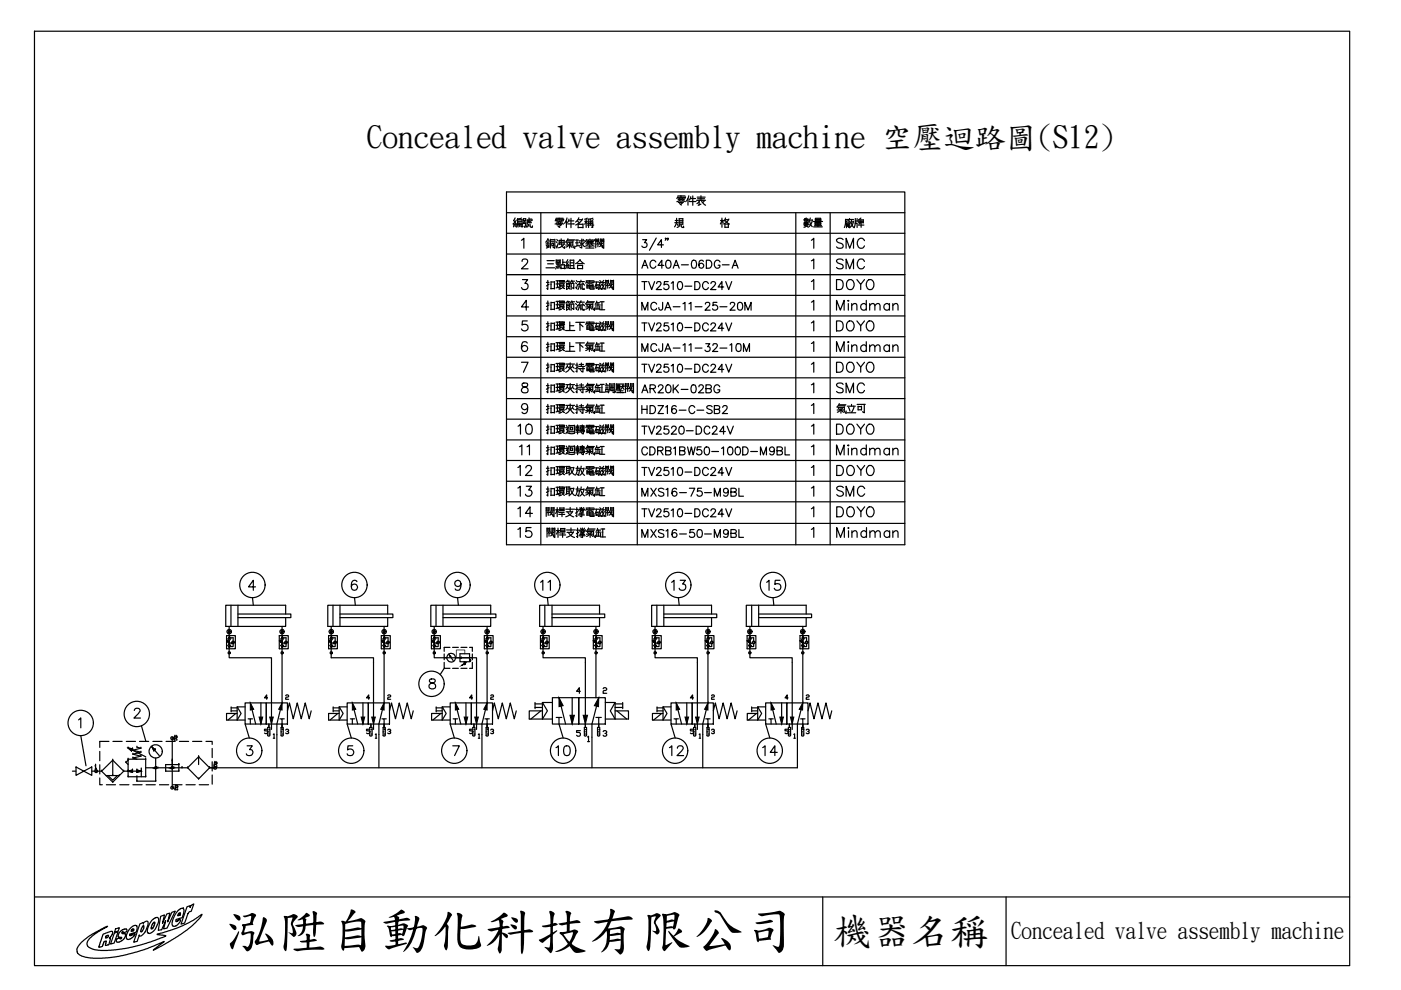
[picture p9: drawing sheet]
<svg xmlns="http://www.w3.org/2000/svg" width="297mm" height="210mm" viewBox="0 0 297 210" stroke-linecap="round" stroke-linejoin="round" font-family="sans-serif">
<defs><g id="words">
<text font-size="19.4" x="95.2" y="51.2">編號</text>
<text font-size="11.9" x="166.9" y="52.2">數量</text>
<text font-size="11.5" x="173.2" y="51.9">廠牌</text>
<g font-size="11">
<text x="47.7" y="200.7">泓陞自動</text>
<text x="91.6" y="200.7">化科技有限公司</text>
</g>
<text font-size="9.7" x="139.3" y="50.1">規 格</text>
<g font-size="8.2">
<text x="176.6" y="200">機器</text>
<text x="193.1" y="200">名稱</text>
</g>
<g font-size="6.6">
<text x="77.8" y="31.2">Concealed valve assembly machine 空壓迴路 (S12)</text>
<text x="213.3" y="31.2">圖</text>
</g>
<g font-size="5.3">
<text x="176.4" y="54">SMC</text>
<text x="176.4" y="58.2">SMC</text>
<text x="176.4" y="62.8">DOYO</text>
<text x="176.4" y="67">Mindman</text>
<text x="176.4" y="71.3">DOYO</text>
<text x="176.4" y="75.8">Mindman</text>
<text x="176.4" y="80.1">DOYO</text>
<text x="176.4" y="84.7">SMC</text>
<text x="109" y="93.1">10</text>
<text x="176.4" y="93.1">DOYO</text>
<text x="109" y="102">12</text>
<text x="113.6" y="97.7" transform="rotate(-90 113.6 97.7)">11</text>
<text x="176.4" y="102">DOYO</text>
<text x="176.4" y="97.7">Mindman</text>
<text x="109" y="106.5">13</text>
<text x="176.4" y="106.5">SMC</text>
<text x="109" y="110.8">14</text>
<text x="176.4" y="110.8">DOYO</text>
<text x="117.8" y="126.3" transform="rotate(-90 117.8 126.3)">11</text>
<text x="141.5" y="126.3">13</text>
<text x="161.6" y="126.3">15</text>
<text x="117.1" y="161.6">10</text>
<text x="141.1" y="161.6">12</text>
<text x="160.9" y="161.6">14</text>
</g>
<g font-size="4.9">
<text x="135.1" y="58.2">AC40A-06DG-A</text>
<text x="135.1" y="62.8">TV2510-DC24V</text>
<text x="135.1" y="67">MCJA-11-25-20M</text>
<text x="135.1" y="75.8">MCJA-11-32-10M</text>
<text x="135.1" y="80.1">TV2510-DC24V</text>
<text x="135.1" y="88.9">HDZ16-C-SB2</text>
<text x="135.1" y="84.7">AR20K-02BG</text>
<text x="135.1" y="97.7">CDRB1BW50-100D-M9BL</text>
<text x="135.1" y="102">TV2510-DC24V</text>
<text x="135.1" y="106.5">MXS16-75-M9BL</text>
<text x="135.1" y="110.8">TV2510-DC24V</text>
<text x="109" y="115">15</text>
<text x="176.4" y="115">Mindman</text>
<text x="214.4" y="198.9">Concealed valve assembly machine</text>
</g>
<g font-size="4.4">
<text x="135.1" y="71.3">TV2510-DC24V</text>
<text x="135.1" y="93.1">TV2520-DC24V</text>
<text x="135.1" y="115">MXS16-50-M9BL</text>
</g>
<g font-size="3.5">
<text x="55" y="156.6">5</text>
<text x="59.6" y="156.6">3</text>
<text x="76.9" y="156.6">5</text>
<text x="81.1" y="156.6">3</text>
<text x="103" y="156.6">3</text>
<text x="145.3" y="156.6">5</text>
<text x="149.9" y="156.6">3</text>
<text x="165.5" y="156.6">5</text>
<text x="170" y="156.6">3</text>
</g>
</g></defs>
<path d="M7.3 6.6h278.9v198.1h-278.9z" fill="none" stroke="#000" stroke-width=".25"/>
<g fill="none" stroke="#000" stroke-width=".25">
<path d="M45 162.8h124.1M7.3 190.2h278.9M17.3 199.8l2.2-1.7 3.3-1.7-2.5 1.5-1.4 1.2-.5 .9 .1 .5 .3 .3 1.4 .6 2.6 .1 3-.3 2.3-.4 3.8-1.1 3.2-1.2 .1-.1-.2-.1-1.7-.2 3.3-1 2-.8 2.4-1.2 1.8-1.2-.7 1.1-2.5 2.2-3.5 2.3-3.6 2 2.3-1.9-4.2 1.8-4.7 1.2-3 .5h-3.7l-1.8-.4-1-.7-.1-.9zM21.8 198.1l1.5-.6a.38 .38 0 0 1 .5 .1 .38 .38 0 0 1-.1 .6l-.5 .7a.41 .41 0 0 1 .1 .7l-.1 .3a.69 .69 0 0 1-.9 .6l.2-1-.5 .2-.3 .9-.4 .2a.19 .19 0 0 1-.3 .1 .19 .19 0 0 1 0-.3zM22.5 198.5v-.1a.26 .26 0 0 1 .3-.2 .26 .26 0 0 1 .2 .3 .26 .26 0 0 1-.2 .3h-.1a.21 .21 0 0 1-.3 .1 .21 .21 0 0 1 .1-.4zM23.4 199h.1M24.2 197.8l.8-.3-.8 2.5-.8 .2zM24.5 196.9l.8-.2-.2 .7-.8 .3zM25.5 197.5l1-.6a.36 .36 0 0 1 .4 .4 .36 .36 0 0 1-.4 .4l-.5-.1a.24 .24 0 0 0-.1 .4 .24 .24 0 0 0 .4 0h.1a.5 .5 0 0 1 0 .8l-.6 .7-.7 .3-.3-.1-.2-.2 .1-.3 .7-.3a.21 .21 0 0 0 .2 .2 .21 .21 0 0 0 .2-.2v-.2h-.4a.41 .41 0 0 1-.4-.3 .41 .41 0 0 1 .2-.4zM25.9 197.7h.1M27.5 198.3h.1M27.8 196.6l.6-.4h.4a.71 .71 0 0 1 .2 1v.1a1.21 1.21 0 0 1-1.1 .6l-.1 .1a.23 .23 0 0 0-.2 .1 .23 .23 0 0 0 .1 .3l.6-.4a.21 .21 0 0 1 .4 .1 .17 .17 0 0 1-.2 .2l-.9 .8-.5 .1-.3-.2v-.7l.2-.5z"/>
<path d="M28 197.1a.22 .22 0 0 1 .3-.1 .22 .22 0 0 1 .1 .2 .22 .22 0 0 1-.2 .2 .2 .2 0 0 1-.4 0 .2 .2 0 0 1 .2-.3zM28.2 197.3h.1M29.7 195.9l.7-.3v.2l.1-.2a.55 .55 0 0 1 .9-.1v.6a3.2 3.2 0 0 1-1.6 2.4l-.3-.1v-.2l-.4 1.4-.8 .2zM30.2 196.4h.1a.19 .19 0 0 1 .2 0 .19 .19 0 0 1 0 .3l-.2 .5a.27 .27 0 0 1-.2 .3 .27 .27 0 0 1-.3 0zM30.4 196.3h.1M32.3 195l.7-.4a.52 .52 0 0 1 .6 .1 .52 .52 0 0 1 0 .7l-.8 1.7-.8 .7-.4 .1-.4-.3 .1-.8zM32.5 195.7a.2 .2 0 0 1 .3-.1 .2 .2 0 0 1 0 .3l-.4 .9a.2 .2 0 0 1-.2 .2 .2 .2 0 0 1-.2-.2 .2 .2 0 0 1 .1-.2zM34.1 194.3l.8-.3-.5 1.8 1-2 .6-.2-.5 1.9 .9-2.1 .8-.2-1.8 3.6-.7 .1 .4-1.7-.8 1.9-.7 .1zM37.7 193.1l.8-.5a.65 .65 0 0 1 .4 1l-.1 .6a1.1 1.1 0 0 1-1.1 .7l-.3 .1a.25 .25 0 0 0 0 .4 .25 .25 0 0 0 .3-.2h.1a.23 .23 0 0 1 .3-.2 .23 .23 0 0 1 .1 .3l-.6 .8-.6 .3a.7 .7 0 0 1-.4-1.1l.6-1.4zM38 193.6a.22 .22 0 0 1 .3 .1 .22 .22 0 0 1-.2 .3l-.1 .1a.2 .2 0 0 1-.3 0 .2 .2 0 0 1 .1-.3zM38.1 194h.1M38.8 192.6h.1"/>
<path d="M39.7 192.2l.7-.2-.1 .4 .2-.4 .6-.3-.7 1.6a.84 .84 0 0 0-.7 .8l-.6 1.6-.7 .2zM174.4 190.2v14.5M213.3 190.2v14.5"/>
</g>
<!-- layer: 1 -->
<g fill="none" stroke="#000" stroke-width=".25">
<path d="M48 134.8h1.9v2.8h-1.9zM48 135.9l.5 .3-.5-.3 .6 .2-.1 .1zM48.2 135.4a.97 .97 0 0 1 0 1.5M48.5 135.2l.1 .1zM48.5 136.2l-.5-.3 .5 .4 .1-.2-.6-.2 1.1 .6M48.6 137.1h.1M48.6 132.8v6.7h9v14M48.6 135.2h.8v.7M48.6 135.2h.1M48.7 137.1h.1M48.7 135.2h.1M49 135.4a.98 .98 0 0 0-.1 1.5"/>
<path d="M49 128.3v4.5M49.1 136.2l.3 .3 .4-.3M49.4 136.5v.6h-.8M50.4 130.2h11.3v.8h-11.3M50.4 128.3v4.5M59.2 134.8h1.9v2.8h-1.9zM59.3 135.9l.4 .3-.4-.3 .5 .2-.1 .1zM59.5 135.4a.97 .97 0 0 1 0 1.5M59.7 137.1l.2-.1-.1 .2zM59.8 135.2v.1zM59.8 136.2l-.5-.3 .4 .4 .1-.2-.5-.2 1.1 .6M59.8 137.1h.1"/>
<path d="M59.8 135.2h.8v.7M59.8 132.8v5.6M59.8 138.7v10.3l-1.1 4.5M59.8 135.2h.1M59.9 137.1h.1M59.9 135.2h.1M60.2 135.4a.98 .98 0 0 0-.1 1.5M60.3 136.2l.3 .3 .4-.3M60.6 130.2v-1.9h-12.7v4.5h12.7v-1.8M60.6 136.5v.6h-.8M69.7 134.8h1.8v2.8h-1.8zM69.7 135.9l.4 .3-.4-.3 .5 .2-.1 .1z"/>
<path d="M69.9 135.4a.97 .97 0 0 1 0 1.5M70.2 135.2l.1 .1zM70.2 136.2l-.5-.3 .4 .4 .2-.2-.6-.2 1.1 .6M70.3 137.1h.1M70.2 132.8v6.7h9v14M70.2 135.2h.9v.7M70.3 135.2h.1M70.6 135.4a.98 .98 0 0 0 0 1.5M70.6 128.3v4.5M70.7 136.2l.4 .3 .3-.3M71.1 136.5v.6h-.9M72.1 130.2h11.2v.8h-11.2"/>
<path d="M72.1 128.3v4.5M80.8 134.8h1.9v2.8h-1.9zM80.9 135.9l.4 .3-.4-.3 .5 .2-.1 .1zM81.1 135.4a.97 .97 0 0 1 0 1.5M81.4 135.2l.1 .1zM81.4 136.2l-.5-.3 .5 .4 .1-.2-.6-.2 1.1 .6M81.5 137.1h.1M81.4 135.2h.9v.7M81.4 132.8v5.6M81.4 138.7v10.3l-1.1 4.5M81.5 135.2h.1M81.6 137.1h.1"/>
<path d="M81.6 135.2h.1M81.8 135.4a.98 .98 0 0 0 0 1.5M81.9 136.2l.4 .3 .3-.3M82.2 130.2v-1.9h-12.7v4.5h12.7v-1.8M82.3 136.5v.6h-.9M91.5 134.8h1.9v2.8h-1.9zM91.5 135.9l.4 .3-.4-.3 .5 .2-.1 .1zM91.7 135.4a.97 .97 0 0 1 0 1.5M92.1 137.1h.1M92 137l.1 .1zM92 135.2l.1 .1zM92 136.2l-.5-.3 .5 .4 .1-.2-.6-.2 1.1 .6"/>
<path d="M92.1 132.8v6.7h8.9v15.2M92.1 135.2h.8v.7M92.1 135.2h.1M92.2 137.1h.1M92.2 135.2h.1M92.4 135.4a.98 .98 0 0 0 0 1.5M92.4 128.3v4.5M92.5 136.2l.4 .3 .3-.3M92.9 136.5v.6h-.8M93.9 130.2h11.2v.8h-11.2M93.9 128.3v4.5M94.2 138.7v1.2"/>
<path d="M94.2 139.5h.5M95.2 138.8l.9 1.3M95.4 137.3h-1.2v.8M96 137.3h1.2M96.6 139.5h3.5M97.5 138.6h2.1v1.7h-2.1zM97.7 137.3h1.3M97.8 139.3l-.3 .2 .3 .1M99.6 137.3h.5v.8M99.6 139.8l.3 .3-.3 .2zM100.1 138.7v1.2M102.7 134.8h1.8v2.8h-1.8z"/>
<path d="M102.7 135.9l.5 .3-.5-.3 .5 .2v.1zM102.9 135.4a.97 .97 0 0 1 0 1.5M103.3 137.1h.1M103.2 135.2l.1 .1zM103.2 136.2l-.5-.3 .5 .4 .1-.2-.6-.2 1.1 .6M103.3 135.2h.8v.7M103.3 132.8v5.6M103.3 138.7v10.3l-1.1 4.5M103.3 135.2h.1M103.4 137.1h.1M103.4 135.2h.1M103.6 135.4a1.02 1.02 0 0 0 0 1.5"/>
<path d="M103.7 136.2l.4 .3 .4-.3M104 130.2v-1.9h-12.7v4.5h12.7v-1.8M104.1 136.5v.6h-.8M114.6 134.8h1.8v2.8h-1.8zM114.6 135.9l.4 .3-.4-.3 .5 .2-.1 .1zM114.8 135.4a.97 .97 0 0 1 0 1.5M115.1 135.2h.1zM115.1 136.2l-.5-.3 .4 .4 .2-.2-.6-.2 1.1 .6M115.2 137.1h.1M115.1 132.8v6.7h9v14.7M115.1 135.2h.9v.7M115.2 135.2h.1"/>
<path d="M115.3 137.1h.1M115.3 135.2h.1M115.5 135.4a1.06 1.06 0 0 0 0 1.5M115.5 128.3v4.5M115.6 136.2l.4 .3 .3-.3M116 136.5v.6h-.9M117 130.2h11.2v.8h-11.2M117 128.3v4.5M125.8 134.8h1.9v2.8h-1.9zM125.8 135.9l.4 .3-.4-.3 .6 .2-.1 .1zM126 135.4a.97 .97 0 0 1 0 1.5M126.3 135.2l.1 .1z"/>
<path d="M126.3 136.2l-.5-.3 .5 .4 .1-.2-.6-.2 1.1 .6M126.4 137.1h.1M126.4 132.8v5.6M126.4 138.7v9.2M126.4 135.2h.8v.7M126.4 135.2h.1M126.5 137.1h.1M126.5 135.2h.1M126.7 135.4a.98 .98 0 0 0 0 1.5M126.8 136.2l.4 .3 .3-.3M127.1 130.2v-1.9h-12.7v4.5h12.7v-1.8M127.2 136.5v.6h-.8"/>
<path d="M138.3 134.8h1.9v2.8h-1.9zM138.3 135.9l.5 .3-.5-.3 .5 .2v.1zM138.5 135.4a.97 .97 0 0 1 0 1.5M138.8 137.1l.2-.1-.1 .2zM138.8 135.2l.1 .1zM138.8 136.2l-.5-.3 .5 .4 .1-.2-.6-.2 1.1 .6M138.9 137.1h.1M138.9 132.8v6.7h9v14M138.9 135.2h.8v.7M138.9 135.2h.1M139 137.1h.1M139 135.2h.1"/>
<path d="M139.3 135.4a.98 .98 0 0 0-.1 1.5M139.3 128.3v4.5M139.3 136.2l.4 .3 .4-.3M139.7 136.5v.6h-.8M140.7 130.2h11.3v.8h-11.3M140.7 128.3v4.5M149.5 134.8h1.9v2.8h-1.9zM149.5 135.9l.5 .3-.5-.3 .6 .2-.1 .1zM149.8 135.4a.97 .97 0 0 1 0 1.5M150 137.1l.2-.1-.1 .2zM150 135.2l.1-.1 .1 .2zM150.1 137.1h.1"/>
<path d="M150.1 135.2v.1zM150.1 136.2l-.6-.3 .5 .4 .1-.2-.6-.2 1.1 .6M150.1 135.2h.8v.7M150.1 132.8v5.6M150.1 138.7v10.3l-1.1 4.5M150.2 135.2h.1M150.2 137.1h.1M150.4 135.4a1.02 1.02 0 0 0 0 1.5M150.6 136.2l.3 .3 .4-.3M150.9 130.2v-1.9h-12.7v4.5h12.7v-1.8M150.9 136.5v.6h-.8M158.4 134.8h1.9v2.8h-1.9z"/>
<path d="M158.4 135.9l.5 .3-.5-.3 .5 .2v.1zM158.6 135.4a.93 .93 0 0 1 .1 1.5M159 137.1h.1M158.9 135.2l.1 .1zM158.9 136.2l-.5-.3 .5 .4 .1-.2-.6-.2 1.1 .6M159 132.8v6.7h9v14M159 135.2h.8v.7M159 135.2h.1M159.1 137.1h.1M159.1 135.2h.1M159.3 135.4a1.02 1.02 0 0 0 0 1.5M159.4 128.3v4.5"/>
<path d="M159.5 136.2l.3 .3 .3-.3M159.8 136.5v.6h-.8M160.9 130.2h11.2v.8h-11.2M160.9 128.3v4.5M169.6 134.8h1.9v2.8h-1.9zM169.7 135.9l.4 .3-.4-.3 .5 .2-.1 .1zM169.8 135.4a.93 .93 0 0 1 .1 1.5M170.2 137.1h.1M170.2 135.2l.1 .1zM170.2 136.2l-.5-.3 .4 .4 .1-.2-.5-.2 1 .6M170.2 135.2h.8v.7M170.2 132.8v5.6"/>
<path d="M170.2 138.7v10.3l-1.1 4.5M170.3 137.1h.1M170.3 135.2h.1M170.5 135.4a1.02 1.02 0 0 0 0 1.5M170.7 136.2l.3 .3 .4-.3M170.9 130.2v-1.9h-12.7v4.5h12.7v-1.8M171 136.5v.6h-.8M21.2 159.3v2M23.1 157.2h-1.9v1.3M23.9 157.2h2M26.8 157.2h1.9M27.2 158.6l3.7 1.9"/>
<path d="M27.2 158.6h.1M27.2 158.6l.7 .6M27.2 158.6l.9 .2M27.9 159.2h.1M28.1 158.8h.1M28.1 158.8l-.2 .4M28.2 159.9h.1M28.2 159.1h.1M28.2 159.9l1.7 .4M28.2 159.1l1.7 .4M29 158.4h.1M29 158.4l.9 .2"/>
<path d="M29.6 157.2h1.9M29.9 159.5h.1M29.9 158.6h.1M29.9 159.5l-1.7 .4M29.9 158.6l-1.7 .5M32.2 158.4h.1M32.2 158.4l.7 .5M32.2 158.4l.4 .8M32.3 158.5l1.5 1.7M32.4 157.2h2M32.6 159.2h.1M32.9 158.9h.1"/>
<path d="M32.9 158.9l-.3 .3M35.2 157.2h2M36.5 156.5h.1M36.5 156.5v10.5M36.9 156.6h.1M36.9 156.9h.1M36.9 156.6v.3M36.9 156.9h.6M37.1 156.1h.1M37.1 156.5h.1M37.1 156.1l-.2 .1M37.1 156.1h.3"/>
<path d="M37.1 156.5h.3M37.1 156.5l-.2 .1M37.4 156.1h.1M37.4 156.5h.1M37.4 156.1l.1 .1M37.5 156.2h.1M37.5 156.4h.1M37.5 156.9h.1M37.5 156.2v.2M37.5 156.4l-.1 .1M38 157.2h2M40.8 157.2h2"/>
<path d="M43.7 157.2h1.3v.6M45 158.7v1.9M49 149.9v1M49 150.1h1.3M49 150.7h1.3M50 151.3l-1.7 1.4M50.3 149.9v2.8h1.7M52 149h4.5v4.5h-4.5zM52 149.9h-1.7l.8 1.4-.8 1.4h-2.3v-1.4h2.3M52.6 152.4h.5v1.1M53.1 149l1.1 4.5M53.1 152.4h.4"/>
<path d="M55.3 149v4.5M56.5 149h4.4v4.5h-4.4zM58.7 155.8v7M59.3 152.4h.5v1.1M59.8 152.4h.5M60.9 150.7l.5-1.7 .8 3.4 .8-3.4 .9 3.4 .8-3.4 .9 3.4 .4-1.7M70.6 150.1h1.3M70.6 150.7h1.3M70.6 149.9v1M71.6 151.3l-1.6 1.4M71.9 149.9v2.8h1.7M73.6 149h4.5v4.5h-4.5z"/>
<path d="M73.6 149.9h-1.7l.9 1.4-.9 1.4h-2.2v-1.4h2.2M74.3 152.4h.4v1.1M74.7 149l1.1 4.5M74.7 152.4h.5M76.9 149v4.5M78.1 149h4.5v4.5h-4.5zM80.3 155.8v7M81 152.4h.4v1.1M81.5 152.4h.4M82.6 150.7l.4-1.7 .8 3.4 .9-3.4 .8 3.4 .8-3.4 .9 3.4 .4-1.7M92.5 150.1h1.3M92.5 150.7h1.3"/>
<path d="M92.5 149.9v1M93.5 151.3l-1.7 1.4M93.8 149.9v2.8h1.6M94.2 140.4v1.3h1.2M95.4 149h4.5v4.5h-4.5zM95.4 149.9h-1.6l.8 1.4-.8 1.4h-2.3v-1.4h2.3M96 141.7h1.2M96.1 152.4h.4v1.1M96.5 152.4h.5M96.5 149l1.2 4.5M97.7 141.7h1.3M98.5 140.3h-.1l.3 .1-.3 .1 .3 .1-.3 .1 .3 .1-.3 .1h.1"/>
<path d="M98.8 149v4.5M98.9 140.4l-1 .7M99.9 149h4.5v4.5h-4.5zM100.1 140.4v1.3h-.5M100.2 154.2h.5v1.8l-.2 .1-.3-.1zM100.2 155.2h.3M100.5 154.7h.2M100.5 155.6h.2M100.5 153.5v.7M102.2 155.8v7M102.8 152.4h.5v1.1M103.3 152.4h.4"/>
<path d="M104.4 150.7l.4-1.7 .8 3.4 .9-3.4 .8 3.4 .9-3.4 .8 3.4 .5-1.7M113.4 148.9v1.4M113.4 149.2h1.6M113.4 150h1.6M114.7 150.7l-2.1 1.8M115 148.9v3.6h2.1M117.1 147.9h5.6v5.6h-5.6zM117.1 148.9h-2.1l1.1 1.8-1.1 1.8h-2.8v-1.8h2.8M117.9 152.1h.6v1.4M118.5 152.1h.6M118.5 147.9l1.4 5.6M121.3 147.9v5.6"/>
<path d="M122.7 147.9h5.6v5.6h-5.6zM123.9 154.2h.5v1.8l-.3 .1-.2-.1zM123.9 155.2h.2M124.1 154.7h.3M124.1 155.6h.3M126.4 152.1h.5v2.1M126.7 154.2h.5v1.8l-.3 .1-.2-.1zM126.7 155.2h.2M126.9 152.1h.6M126.9 147.9l-1.4 5.6v9.3M126.9 154.7h.3M126.9 155.6h.3"/>
<path d="M128.3 148.9h2.1l-1 1.8 1 1.8h2.9v-1.8h-2.9M130.4 148.9v3.6h-2.1M130.4 149.2h1.6M130.4 150h1.6M130.8 150.7l2.1 1.8M132 148.9v1.4M139.3 150.1h1.3M139.3 150.7h1.3M139.3 149.9v1M140.3 151.3l-1.7 1.4M140.6 149.9v2.8h1.7M142.3 149h4.5v4.5h-4.5z"/>
<path d="M142.3 149.9h-1.7l.8 1.4-.8 1.4h-2.3v-1.4h2.3M142.9 152.4h.5v1.1M143.4 149l1.1 4.5M143.4 152.4h.4M145.6 149v4.5M146.8 149h4.4v4.5h-4.4zM149 155.8v7M149.6 152.4h.5v1.1M150.1 152.4h.5M151.2 150.7l.5-1.7 .8 3.4 .8-3.4 .9 3.4 .8-3.4 .9 3.4 .4-1.7M159.4 150.1h1.2M159.4 150.7h1.2"/>
<path d="M159.4 149.9v1M160.4 151.3l-1.7 1.4M160.6 149.9v2.8h1.7M162.3 149h4.5v4.5h-4.5zM162.3 149.9h-1.7l.9 1.4-.9 1.4h-2.2v-1.4h2.2M163 152.4h.5v1.1M163.5 152.4h.4M163.5 149l1.1 4.5M165.7 149v4.5M166.8 149h4.5v4.5h-4.5zM169.1 155.8v7M169.7 152.4h.5v1.1"/>
<path d="M170.2 152.4h.5M171.3 150.7l.4-1.7 .9 3.4 .8-3.4 .9 3.4 .8-3.4 .8 3.4 .4-1.7M15.4 163.5h.7M16.1 162.6l1.7 .9-1.7 .9zM17.8 163.5l1.7-.9v1.8zM19.5 163.5h2M20.1 163.1h.3M20.3 162.2h.1M20.3 163.1h.1M20.3 162.2l-.2 .2M20.3 162.2v.9M20.4 163.5h.1"/>
<path d="M20.4 163.1h.1M21.2 164.9v1.5h.5M21.2 162.2v1.9M21.5 163.5h.1M21.5 163.5l2.4 2.3M22.5 164.4h2.8M22.5 166.4h2M22.9 164.4l1 1 1-1M23.9 165.8h.1M23.9 161.2h.1M23.9 164.4h.1M23.9 161.2l-2.4 2.3"/>
<path d="M23.9 161.2v3.2M23.9 161.2l2.3 2.3M25.3 164.4h.1M25.4 166.4h1.9M26.2 163.5h.1M26.2 163.5l-2.3 2.3M26.2 163.5h3.8M26.7 161.6h.1M26.7 161.6l.5 .5M27.2 161.2h.1M27.2 163.5h.1M27.2 164.7h.1"/>
<path d="M27.2 161h.1M27.2 161.2l-.5 .4M27.2 161h3.7M27.2 164.7h3.7M27.2 163.5l.9 .3M27.2 161v3.7M28.1 163.3h.1M28.1 163.8h.1M28.1 163.3l-.9 .2M28.1 163.3v.5M28.2 160.7h.1M28.2 160.7l.8 .3"/>
<path d="M28.2 166.4h1.9M29 164.7h.1M29 163.8h.1M29 163.3h.1M29 165.6h.1M29 163.3v.5M29 164.7v.9M29 163.3l1 .2M29 165.6h4M29.9 160.3h.1M29.9 160.3l-1.7 .4M30 163.5h.1"/>
<path d="M30 163h.1M30 163.5l-1 .3M30 163v1.7M30.9 161h.1M30.9 162.8h7.7M30.9 164.7h.1M30.9 161v3.7M31 166.4h1.9M33 162.8h.1M33 165.6h.1M33 160.7v4.9M33.2 162.8h.1"/>
<path d="M33.8 166.4h2M35.1 163.5h.1M35.1 163.5h2.8M36.5 167h.1M36.5 161.3h.1M36.5 160.9v.4M36.6 166.4h2M36.7 162.8h.1M37.1 167.1h.1M37.1 167.4h.1M37.1 167.1v.3M37.1 167.4h.6"/>
<path d="M37.2 166.6h.1M37.2 167h.1M37.2 166.6l-.1 .2M37.2 166.6h.3M37.2 167h.3M37.2 167l-.1 .1M37.5 166.6h.1M37.5 167h.1M37.5 166.6l.2 .2M37.7 166.8h.1M37.7 166.9h.1M37.7 167.4h.1"/>
<path d="M37.7 166.8v.1M37.7 166.9l-.2 .1M37.9 162.1h.1M37.9 163.5h.1M37.9 162.1h-2.8v1.4M37.9 162.1v1.4M38.6 162.8h.1M38.6 162.8h1.2M39.4 166.4h2M39.8 162.8h.1M39.8 162.8l2.3 2.4M42.1 165.2h.1"/>
<path d="M42.1 160.5h.1M42.1 160.5l2.3 2.3M42.1 160.5v1.6M42.1 160.5l-2.3 2.3M42.2 166.4h2M43.5 162.8h.1M44.4 162.8h.1M44.4 162.8l-2.3 2.4M44.4 162.8h1.2M45 161.5v2M45 164.3v2M45.4 162.2h.1"/>
<path d="M45.4 162.5h.1M45.4 162.2v.3M45.4 162.5h.6M45.5 161.6h.1M45.5 162.1h.1M45.5 162.1h.3M45.5 161.6l-.1 .2M45.5 161.6h.3M45.5 162.1l-.1 .1M45.6 162.8h.1M45.8 161.6h.1M45.8 162.1h.1"/>
<path d="M45.8 161.6l.2 .2M46 161.8h.1M46 161.9h.1M46 162.5h.1M46 161.8v.1M46 161.9l-.2 .2"/>
<circle cx="48.6" cy="135.2" r=".09"/>
<circle cx="48.6" cy="135.2" r=".12"/>
<circle cx="48.6" cy="137.1" r=".07"/>
<circle cx="48.6" cy="137.1" r=".11"/>
<circle cx="49.4" cy="136.2" r=".24"/>
<circle cx="59.8" cy="137.1" r=".13"/>
<circle cx="59.8" cy="135.2" r=".08"/>
<circle cx="59.8" cy="135.2" r=".12"/>
<circle cx="60.6" cy="136.2" r=".24"/>
<circle cx="70.2" cy="135.2" r=".09"/>
<circle cx="70.2" cy="135.2" r=".12"/>
<circle cx="70.2" cy="137.1" r=".07"/>
<circle cx="70.2" cy="137.1" r=".11"/>
<circle cx="71" cy="136.2" r=".24"/>
<circle cx="81.4" cy="137.1" r=".12"/>
<circle cx="81.4" cy="135.2" r=".08"/>
<circle cx="81.4" cy="137.1" r=".08"/>
<circle cx="81.4" cy="135.2" r=".12"/>
<circle cx="82.3" cy="136.2" r=".24"/>
<circle cx="92.1" cy="135.2" r=".12"/>
<circle cx="92.1" cy="135.2" r=".08"/>
<circle cx="92.1" cy="137.1" r=".12"/>
<circle cx="92.9" cy="136.2" r=".24"/>
<circle cx="95.7" cy="139.5" r=".93"/>
<circle cx="103.3" cy="137.1" r=".08"/>
<circle cx="103.3" cy="135.2" r=".08"/>
<circle cx="103.3" cy="137.1" r=".12"/>
<circle cx="103.3" cy="135.2" r=".11"/>
<circle cx="104.1" cy="136.2" r=".24"/>
<circle cx="115.1" cy="135.2" r=".08"/>
<circle cx="115.1" cy="137.1" r=".07"/>
<circle cx="115.1" cy="137.1" r=".11"/>
<circle cx="115.1" cy="135.3" r=".11"/>
<circle cx="116" cy="136.2" r=".24"/>
<circle cx="126.3" cy="135.2" r=".09"/>
<circle cx="126.4" cy="135.2" r=".12"/>
<circle cx="126.4" cy="137.1" r=".07"/>
<circle cx="126.4" cy="137.1" r=".11"/>
<circle cx="127.2" cy="136.2" r=".24"/>
<circle cx="138.9" cy="137.1" r=".13"/>
<circle cx="138.9" cy="135.2" r=".08"/>
<circle cx="138.9" cy="135.2" r=".12"/>
<circle cx="139.7" cy="136.2" r=".24"/>
<circle cx="150.1" cy="137.1" r=".12"/>
<circle cx="150.1" cy="135.2" r=".11"/>
<circle cx="150.9" cy="136.2" r=".24"/>
<circle cx="159" cy="135.3" r=".11"/>
<circle cx="159" cy="137.1" r=".11"/>
<circle cx="159" cy="135.2" r=".1"/>
<circle cx="159" cy="137.1" r=".08"/>
<circle cx="159.8" cy="136.2" r=".24"/>
<circle cx="170.2" cy="137.1" r=".12"/>
<circle cx="170.2" cy="137.1" r=".07"/>
<circle cx="170.2" cy="135.3" r=".11"/>
<circle cx="170.2" cy="135.2" r=".08"/>
<circle cx="171" cy="136.2" r=".24"/>
<circle cx="33" cy="159.3" r="1.39"/>
<circle cx="33" cy="162.8" r=".18"/>
<circle cx="36.5" cy="162.8" r=".19"/>
</g>
<g fill="#000" stroke="#000" stroke-width=".21">
<path d="M95.2 138.8l.4 .4-.2 .1zM27.2 158.6l.9 .2-.2 .4zM32.2 158.4l.7 .5-.3 .3zM53.1 149l.7 1.4-.7 .2zM54.9 152h.8l-.4 1.5zM57.2 152h.7l-.3 1.5zM59.8 149v1.6l-.7-.2zM74.7 149l.7 1.4-.7 .2zM76.6 152h.7l-.4 1.5zM78.8 152h.8l-.4 1.5zM81.4 149v1.6l-.7-.2zM96.5 149l.8 1.4-.8 .2z"/>
<path d="M97.9 141.1l.3-.2zM98.4 152h.8l-.4 1.5zM100.7 152h.7l-.4 1.5zM103.3 149v1.6l-.7-.2zM118.5 147.9l.9 1.7-.9 .2zM120.8 151.7h1l-.5 1.8zM123.6 151.7h1l-.5 1.8zM126.9 147.9v1.9l-.9-.2zM143.4 149l.7 1.4-.7 .2zM145.2 152h.8l-.4 1.5zM147.5 152h.7l-.3 1.5zM150.1 149v1.6l-.7-.2z"/>
<path d="M163.5 149l.7 1.4-.7 .2zM165.3 152h.8l-.4 1.5zM167.6 152h.7l-.3 1.5zM170.2 149v1.6l-.8-.2zM27.2 163.5l.9-.2v.5zM29 163.3l1 .2-1 .3zM32.8 162.8h.4l-.3 .2zM32.9 162.7h.2l-.3 .1zM32.9 162.7h.2zM32.8 162.8l.3-.1 .1 .1zM36.3 162.8h.4l-.3 .2zM36.4 163h.2z"/>
<path d="M36.3 162.8l.3-.1 .1 .1zM36.4 163l.3-.2-.1 .2z"/>
<path d="M32.9 163h.2zM32.9 163l.3-.2-.1 .2z"/>
<path d="M36.4 162.7l-.1 .1 .3-.1zM36.4 162.7h.2z"/>
</g>
<!-- layer: TEXT -->
<g fill="none" stroke="#000" stroke-width=".25">
<path d="M56.7 148h-.6l.4-.7v1M60.6 147.5l.1-.2 .5 .2-.2 .3-.4 .2v.3h.6M78.3 148h-.6l.5-.7v1M82.2 147.5l.2-.2 .4 .2-.1 .3-.5 .2v.3h.6M100.1 148h-.5l.4-.7v1M100.1 154.6h-.5v.4l.5 .1-.1 .4-.4-.1M101.4 155.7l.2-.1v.9M101.4 156.5h.3M104 147.5l.2-.2h.3l.1 .4-.4 .1-.2 .5h.6M123 146.6h-.8l.6-.8v1.2M123 154.9h-.8v.4h.6l.2 .2v.4l-.2 .2h-.3l-.3-.2M124.6 156.3l.2-.2v1.1"/>
<path d="M124.6 157.2h.4M127.9 146l.1-.2h.4l.2 .2-.2 .4h-.4l-.1 .2v.4h.7M127.9 155.1l.1-.2h.4l.2 .2-.2 .4h-.1M128.4 155.5l.2 .2-.2 .4h-.4l-.1-.2M147 148h-.6l.4-.7v1M150.9 147.5l.1-.2h.3l.2 .4-.5 .1-.1 .5h.6M167.1 148h-.7l.5-.7v1M170.9 147.5l.2-.2 .5 .2-.2 .3-.5 .2v.3h.7"/>
</g>
<!-- layer: CONNECTIONS -->
<g fill="none" stroke="#000" stroke-width=".25">
<circle cx="48.6" cy="133.9" r=".46"/>
<circle cx="48.6" cy="138.4" r=".24"/>
<circle cx="48.6" cy="133.9" r=".22"/>
<circle cx="59.8" cy="138.4" r=".25"/>
<circle cx="59.8" cy="133.9" r=".46"/>
<circle cx="59.8" cy="133.9" r=".24"/>
<circle cx="70.2" cy="133.9" r=".46"/>
<circle cx="70.2" cy="138.4" r=".24"/>
<circle cx="70.2" cy="133.9" r=".22"/>
<circle cx="81.4" cy="133.9" r=".46"/>
<circle cx="81.5" cy="138.4" r=".23"/>
<circle cx="81.5" cy="133.9" r=".23"/>
<circle cx="92.1" cy="138.4" r=".25"/>
<circle cx="92.1" cy="133.9" r=".46"/>
<circle cx="92.1" cy="133.9" r=".24"/>
<circle cx="103.3" cy="133.9" r=".46"/>
<circle cx="103.3" cy="138.4" r=".24"/>
<circle cx="103.3" cy="133.9" r=".24"/>
<circle cx="115.1" cy="133.9" r=".46"/>
<circle cx="115.2" cy="138.4" r=".24"/>
<circle cx="115.2" cy="133.9" r=".22"/>
<circle cx="126.4" cy="133.9" r=".46"/>
<circle cx="126.4" cy="138.4" r=".24"/>
<circle cx="126.4" cy="133.9" r=".22"/>
<circle cx="138.9" cy="133.9" r=".46"/>
<circle cx="138.9" cy="138.4" r=".23"/>
<circle cx="138.9" cy="133.9" r=".23"/>
<circle cx="150.1" cy="133.9" r=".46"/>
<circle cx="150.1" cy="138.4" r=".24"/>
<circle cx="150.1" cy="133.9" r=".24"/>
<circle cx="159" cy="138.4" r=".24"/>
<circle cx="159" cy="133.9" r=".22"/>
<circle cx="159" cy="133.9" r=".47"/>
<circle cx="170.2" cy="138.4" r=".24"/>
<circle cx="170.2" cy="133.9" r=".22"/>
<circle cx="170.2" cy="133.9" r=".47"/>
<circle cx="36.5" cy="156.5" r=".29"/>
<circle cx="20.4" cy="163.5" r=".3"/>
<circle cx="36.5" cy="167" r=".29"/>
<circle cx="45.6" cy="162.8" r=".3"/>
</g>
<g fill="none" stroke="#000" stroke-width=".25">
<path d="M107.4 40.7h84.4v74.8h-84.4zM107.4 58.2h84.4M107.4 53.9h84.4M107.4 49.5h84.4M107.4 45.1h84.4M110.8 59.3h1.1l-.6 .8a.7 .7 0 0 1 .5 1.1 .7 .7 0 0 1-1.2-.2M114.7 45.1v70.4M115.9 59.9h.5M116.1 59.5v1.9l-.2-.3M116.8 59.7v1.6M116.9 59.8h.7M117.5 59.7v1.6"/>
<path d="M117.9 59.5h.6M118.2 59.5v1.5M118.6 59.5h1.1v.3h-1.1zM118.9 59.5v.3M119.3 59.5v.3M120 52h1.3M120.1 51.4h1.3M120.2 51.1h1.5M120.3 59.6h.5M120.3 47.5h1.4M120.4 59.4l-.5 .4M120.4 50.9h1.4"/>
<path d="M120.4 59.6l.2 .2M120.6 46.8h1.1M120.6 56.9h1.3M120.7 51.9l.6 .6M120.9 55.2h.8M120.9 56.3h.8M120.9 55.7h.8M121.1 51.5l-.2 .3M121.2 59.6h.6M121.2 59.4l-.4 .5M121.3 59.6l.2 .3M121.4 51.2l.1 1 .3 .4 .1-.4"/>
<path d="M121.7 55.1v1.8M122 50.9h.6M122 51.5h.6M122 60l.2 .2M122.2 59.5l.2 .3M122.3 50.9v1.2M122.4 46.8l.5 .5M122.5 56.2v.8M122.5 56.3h1M122.5 57h1M122.5 55.9h1M122.6 47.5v.8"/>
<path d="M122.6 48.2h1M122.6 47.6h1M122.6 46.6h.9M122.7 52l-.7 .3M122.7 46.2l-.7 .9M122.8 51.1h1.1M122.8 51.3l.3 .3M123 55.1l.9 .8M123 55l-1 .9M123 59.7l-.3 .6M123.2 59.4v.3h-.7M123.2 59.7h.7"/>
<path d="M123.2 51.9l-.4 .3M123.3 50.7v1.9l-.3-.2M123.4 51.5l.5 .8M123.5 56.2v.8M123.5 46.4l-.5 .7-1 .6M123.6 47.5v.8M123.6 50.7l.2 .2M123.9 51.4l-.3 .3M124 46.9h.6M124.2 52.6h1.7M124.2 51.7h1.8M124.2 47l-.2 .6"/>
<path d="M124.3 46.5v1.7M124.3 59.5h1.6M124.3 47l.2 .4M124.3 50.9h1.8M124.3 59.8h1.7M124.4 51.4h1.4M124.4 50.8l-.3 .5M124.4 59.7l-.2 .3M124.4 51.2h1.3M124.4 59.9l.4 .1M124.5 46.3l-.6 .2M124.5 47.7h1.4"/>
<path d="M124.6 52.2h.9M124.7 46.5l.2 .3M124.7 50.9v.8l-.6 .5M124.8 47v1.2M124.8 47h.9M124.8 47.4h.9M125 51.9v.6M125 59.5v1.6M125.1 50.7v.2M125.1 46.5l.2 .3M125.2 46.9v.8M125.3 51.7l.7 .5"/>
<path d="M125.3 50.9v.8M125.7 47v1.2l-.3-.1M125.7 59.9l-.4 .1M125.7 46.3l-1 .2M125.8 46.6l-.4 .3M126 59.7l-.2 .3M126.1 50.9l-.3 .3M126.2 59.8h.7M126.3 50.6v1.9M126.3 50.7h.6M126.3 51.2h.6M126.3 51h.6"/>
<path d="M126.5 59.8l-.4 1M126.8 51.7v.6M126.8 51.3l-.3 .5M126.9 50.6v.6M127 59.9h1.2M127.1 51.4l.2 .5 .4 .4M127.2 59.5l.3 .2M127.2 59.8l-.2 .6M127.4 50.7h.6M127.4 51.2h.6M127.4 51h.6M127.4 51.4l.2 .1"/>
<path d="M127.4 50.6v.6M127.6 51.7l-.5 .6M127.7 51.6l-.8 .1M127.7 52v.3M127.9 59.9l-.2 .5M128 51.3v1.3l-.3-.2M128 50.6v.7M128 59.5l-.3 .2M128.4 59.4v1.9M128.4 59.5h.6M128.4 59.7h.6M129 59.4v.6"/>
<path d="M129.5 59.5h.6M129.5 59.7h.6M129.5 59.4v.6M130.1 59.4v2l-.3-.2M135.1 45.1v70.4M168.7 45.1v70.4M172 59.7l.5-.4v2.1M172 55.3l.5-.4v2.1M176 45.1v70.4M107.4 71.4h84.4M107.4 67h84.4M107.4 62.6h84.4"/>
<path d="M107.4 75.7h84.4M110.6 76.8h1.4l-1 2.1M111.8 68h-1l-.1 .9a.74 .74 0 0 1 1.1 .1 .74 .74 0 0 1-.2 1.1 .74 .74 0 0 1-1-.4M111.8 72.7a.61 .61 0 0 0-.6-.3 .61 .61 0 0 0-.5 .4 1.15 1.15 0 0 0 .5 1.7 .66 .66 0 0 0 .7-.6 .66 .66 0 0 0-.7-.7 .66 .66 0 0 0-.6 .6M112.1 65.1h-1.5l1-1.4v2.1M115.9 64.3h.5M115.9 68.6h.5M115.9 73h.5M115.9 77.4h.5M116.1 63.8v2l-.2-.3M116.1 68.2v1.9l-.2-.2M116.1 72.6v1.9l-.2-.2"/>
<path d="M116.1 77v1.9l-.2-.2M116.4 60.3l-.5 .3M116.4 64.7l-.5 .3M116.4 69l-.5 .4M116.4 73.4l-.5 .4M116.4 77.8l-.5 .4M116.8 61.2h.7M116.8 65.6h.7M116.8 69.9h.7M116.8 74.3h.7M116.8 78.7h.7M116.8 64.1v1.6"/>
<path d="M116.8 68.5v1.5M116.8 72.8v1.6M116.8 77.2v1.6M116.9 64.1h.7M116.9 68.6h.7M116.9 72.9h.7M116.9 77.3h.7M117.5 64.1v1.6M117.5 68.5v1.5M117.5 72.8v1.6M117.5 77.2v1.6M117.9 60.2h.6"/>
<path d="M117.9 64.6h.6M117.9 63.9h.6M117.9 69h.6M117.9 68.3h.6M117.9 73.4h.6M117.9 72.7h.6M117.9 77.7h.6M117.9 77.1h.6M118.2 63.9v1.4M118.2 68.3v1.4M118.2 72.7v1.4M118.2 77.1v1.4"/>
<path d="M118.5 60.8l-.6 .3M118.5 65.2l-.6 .2M118.5 69.6l-.6 .2M118.5 74l-.6 .2M118.5 78.4l-.6 .2M118.5 60h1.2M118.5 64.4h1.2M118.5 68.8h1.2M118.5 73.2h1.2M118.5 77.6h1.2M118.6 63.9h1.1v.2h-1.1zM118.6 68.3h1.1v.3h-1.1z"/>
<path d="M118.6 72.6h1.1v.3h-1.1zM118.6 77h1.1v.3h-1.1zM118.6 60.2h.9v.4h-.9zM118.6 64.6h.9v.4h-.9zM118.6 69h.9v.4h-.9zM118.6 73.4h.9v.3h-.9zM118.6 77.7h.9v.4h-.9zM118.7 60.8v.5M118.7 65.2v.5M118.7 69.6v.4M118.7 74v.4M118.7 78.4v.4"/>
<path d="M118.9 60.5l-.5 .5M118.9 64.9l-.5 .5M118.9 69.3l-.5 .5M118.9 73.7l-.5 .4M118.9 78.1l-.5 .5M118.9 63.9v.2M118.9 68.3v.3M118.9 72.6v.3M118.9 77v.3M119.1 61.1l-.6 .2M119.1 65.5l-.6 .2M119.1 69.9l-.6 .2"/>
<path d="M119.1 74.3l-.6 .2M119.1 78.7l-.6 .1M119.1 60.7l.6 .5M119.1 65.1l.6 .5M119.1 69.4l.6 .6M119.1 73.8l.6 .6M119.1 78.2l.6 .5M119.3 63.9v.2M119.3 68.3v.3M119.3 72.6v.3M119.3 77v.3M119.6 60.8l-.3 .2"/>
<path d="M119.6 65.1l-.3 .3M119.6 69.5l-.3 .3M119.6 73.9l-.3 .2M119.6 78.3l-.3 .2M119.9 70.1h2M119.9 74.5h2M120 77.2h1.8M120.1 60v1.4l.6-.3M120.1 64.4v1.4l.6-.4M120.1 60.1h.7M120.1 60.4h.7M120.1 64.5h.7"/>
<path d="M120.1 64.8h.7M120.3 64h.5M120.3 77.7l.3 .3M120.3 77.4l-.4 .7M120.4 63.8l-.5 .4M120.4 64l.2 .2M120.5 60.9l.3 .4M120.5 65.2l.3 .5M120.8 60v.8h-.7M120.8 64.4v.7h-.7M120.8 68.3v1.8M120.8 69.1h.9"/>
<path d="M120.8 72.6v1.9M120.8 73.5h.9M120.8 77.7a1.29 1.29 0 0 1-.9 1.2M120.9 77.9l.3 .6 .5 .4M120.9 76.9v.8M121 60.1h.7M121 64.5h.7M121.1 60.1v1.3M121.1 64.5v1.3M121.2 64h.6M121.2 63.8l-.4 .5M121.3 64l.2 .3"/>
<path d="M121.4 77.7l.3 .4M121.5 77.4l-.4 .6M121.7 60v1.2l-.3-.2M121.7 64.4v1.2l-.3-.2M122 64.4l.2 .2M122 77.4h.6M122.1 68.3h1.8M122.1 72.7h1.8M122.1 60.9l.2 .3M122.1 65.2l.2 .4M122.2 63.9l.2 .2M122.3 77v1.9l-.2-.2"/>
<path d="M122.5 60.3l-.3 .8M122.5 64.7l-.3 .8M122.6 77.8l-.6 .4M122.6 78.2h1.3M122.7 77.7h1.2M122.8 60.8l-.3 .6M122.8 64.7l-.1 .7-.2 .4M122.8 60.3v.5M122.8 77.3h.9M122.9 68.7l.7 .6M122.9 73.1l.7 .5M123 68.3v1.8"/>
<path d="M123 72.7v1.8M123 78.3l.2 .2M123 64.1l-.3 .6M123.1 60.3v1M123.1 64.7v1M123.2 63.8v.3h-.7M123.2 64.1h.7M123.3 77v.7M123.4 61.1l.2 .3M123.4 65.5l.2 .2M123.4 60.3v.8M123.4 64.7v.8"/>
<path d="M123.5 60l.4 .5M123.5 64.4l.4 .4M123.6 77.8v1.1l-.3-.1M123.7 60.2l-1.1 .1M123.7 64.6l-1.1 .1M123.8 61.1l.1 .3h-.3M123.8 65.5l.1 .3h-.3M124.2 65.1h1.3M124.2 73.8h1.3M124.3 68.3h1.6M124.3 77.1h1.6M124.3 64.5h1.4"/>
<path d="M124.3 68.6h1.7M124.3 73.3h1.4M124.3 77.3h1.7M124.4 68.5l-.2 .3M124.4 77.2l-.2 .4M124.4 64.7l.3 .3M124.4 73.5l.3 .2M124.4 61.1v-.5h1.4v.5M124.4 61.1h1.4M124.4 60.8h1.4M124.4 64.2h1.4M124.4 69.3h1.4"/>
<path d="M124.4 69.8h1.4M124.4 69.6h1.4M124.4 73h1.4M124.4 78h1.4M124.4 78v.6h1.4v-.6M124.4 78.3h1.4M124.4 69.2v.7M124.4 68.7l.4 .1M124.4 77.4l.4 .1M124.6 63.7l-.5 .8M124.6 72.5l-.5 .7M124.6 64h1.4"/>
<path d="M124.6 72.7h1.4M124.8 60.2l-.4 .1M124.8 68.9l-.4 .2M124.8 77.7l-.4 .1M124.9 65.1l-.7 .5M124.9 73.8l-.7 .5M124.9 65.1l.6 .5M124.9 73.8l.6 .5M125 64.6v1.2M125 73.3v1.2M125 68.3v1.6M125 77.1v1.6"/>
<path d="M125.3 60.2l.5 .1M125.3 68.9l.5 .2M125.3 77.7l.5 .1M125.3 64.7l-.2 .3M125.3 73.5l-.2 .2M125.6 65.1l.4 .7 .1-.5M125.6 73.8l.4 .7M125.7 64.4v.7M125.7 73.2v.6M125.7 68.7l-.4 .1M125.7 77.4l-.4 .2M125.8 69.2v.7"/>
<path d="M126 61.1v.2h-.7l-.3-.2M126 69.8v.3h-.7l-.3-.3M126 78.6v.2h-.7l-.3-.2M126 68.5l-.2 .2M126 77.2l-.2 .3M126.1 74.1v.5M126.2 64.7h1.1M126.2 73.4h1.1M126.2 68.6h.7M126.2 77.3h.7M126.4 65.5h.8M126.4 74.2h.8"/>
<path d="M126.4 64.9v.7M126.4 73.7v.6M126.4 61.1v-.7h.4v.7h-.4M126.4 69.8v-.7h.4v.7l-.4 .1M126.4 77.9h.4v.7h-.4zM126.4 64.2h.8M126.4 73h.8M126.5 68.5l-.4 1M126.5 77.3l-.4 1M126.5 63.8l-.3 .7M126.5 72.6l-.3 .6M126.8 64.1v1.4"/>
<path d="M126.8 72.9v1.3M126.8 61.1h.1M126.8 69.8v.1M126.8 78.6h.1M127 60.3l.2 .5M127 69.1l.2 .4M127 77.9l.2 .4M127 68.7h1.2M127 77.4h1.2M127.2 65.7h1M127.2 74.4h1M127.2 64.9v.7"/>
<path d="M127.2 73.7v.6M127.2 68.3l.3 .2M127.2 77l.3 .2M127.2 68.6l-.2 .6M127.2 77.4l-.2 .5M127.2 64h.9M127.2 72.7h.9M127.3 61l.2 .4M127.3 69.8l.2 .3M127.3 78.5l.2 .4M127.5 61.2l-.6 .1M127.5 69.9l-.6 .2"/>
<path d="M127.5 78.7l-.6 .1M127.5 60.3l-.6 1M127.5 69.1l-.6 1M127.5 77.8l-.6 1M127.6 64v1.7M127.6 72.7v1.7M127.6 60.3l.4 .5M127.6 69.1l.4 .4M127.6 77.9l.4 .4M127.9 68.6l-.2 .6M127.9 77.4l-.2 .5M128 68.2l-.3 .3"/>
<path d="M128 77l-.3 .3M128 61l.3 .4M128 69.8l.3 .3M128 78.5l.3 .4M128.1 60.3l-.5 1M128.1 69l-.5 1M128.1 77.8l-.5 1M128.1 61.2l-.6 .1M128.1 69.9l-.6 .2M128.1 78.7l-.6 .1M128.4 68.2v1.9M128.4 76.9v1.9"/>
<path d="M128.4 60h.6M128.4 68.3h.6M128.4 68.5h.6M128.4 77h.6M128.4 77.5h.6M128.4 77.3h.6M128.8 60.4v.7M128.8 69.1v.8M128.8 77.9v.7M128.9 60.1l-.3 .5M128.9 68.8l-.3 .5M128.9 77.6l-.3 .5"/>
<path d="M129 68.2v.5l-.6 .1M129 76.9v.6M129.2 60.1l.2 .6 .4 .3 .1-.2M129.2 68.9l.2 .5 .4 .4 .1-.2M129.2 77.7l.2 .5 .4 .4M129.5 60h.6M129.5 60.1l.2 .2M129.5 68.2v.5l.6 .1M129.5 76.9v.6M129.5 68.3h.6M129.5 68.5h.6M129.5 68.9l.2 .1"/>
<path d="M129.5 77h.6M129.5 77.5h.6M129.5 77.3h.6M129.5 77.7l.2 .1M129.7 60.5l-.5 .5M129.7 69.2l-.5 .6M129.7 78l-.5 .6M129.9 60.3l-1 .2M129.9 78.3v.3M129.9 69.1l-1 .1M129.9 77.9l-1 .1M130.1 68.2v2l-.3-.3"/>
<path d="M130.1 77.6v1.3l-.3-.2M130.1 76.9v.7M172 64.1l.5-.4v2.1M172 68.5l.5-.5v2.2M172 72.8l.5-.4v2.1M172 77.2l.5-.4v2.1M107.4 93.3h84.4M107.4 88.9h84.4M107.4 84.5h84.4M107.4 80.1h84.4M107.4 97.6h84.4M110.8 81.3a.42 .42 0 0 0 .2 .7 .88 .88 0 0 1 1 .9 .73 .73 0 0 1-.9 .4 .73 .73 0 0 1-.5-.7 .96 .96 0 0 1 1-.6 .42 .42 0 0 0 .2-.7z"/>
<path d="M111.9 86.3a.66 .66 0 0 1-1 .5 .66 .66 0 0 1-.2-1 .66 .66 0 0 1 1.1 .1 1.54 1.54 0 0 1-.5 1.8l-.5-.1-.1-.2M115.9 86.2h.5M115.9 90.5h.5M115.9 94.9h.5M115.9 99.3h.5M115.9 81.8h.5M116.1 85.7v1.9l-.2-.2M116.1 90.1v1.9l-.2-.2M116.1 94.5v1.9l-.2-.2M116.1 98.9v1.9l-.2-.2M116.1 81.3v2l-.2-.3M116.4 86.5l-.5 .4"/>
<path d="M116.4 90.9l-.5 .4M116.4 95.3l-.5 .3M116.4 99.7l-.5 .3M116.4 82.2l-.5 .3M116.8 87.5h.7M116.8 91.8h.7M116.8 96.2h.7M116.8 83.1h.7M116.8 86v1.6M116.8 90.4v1.5M116.8 94.8v1.5M116.8 99.1v1.6"/>
<path d="M116.8 81.6v1.6M116.9 86.1h.7M116.9 90.4h.7M116.9 94.8h.7M116.9 99.2h.7M116.9 81.7h.7M117.5 86v1.6M117.5 90.4v1.5M117.5 94.8v1.5M117.5 99.1v1.6M117.5 81.6v1.6M117.9 86.5h.6"/>
<path d="M117.9 85.8h.6M117.9 90.9h.6M117.9 90.2h.6M117.9 95.3h.6M117.9 94.6h.6M117.9 99.7h.6M117.9 98.9h.6M117.9 82.1h.6M117.9 81.4h.6M118.2 85.8v1.5M118.2 90.2v1.4M118.2 94.6v1.4"/>
<path d="M118.2 98.9v1.5M118.2 81.4v1.5M118.5 87.1l-.6 .2M118.5 91.5l-.6 .2M118.5 95.9l-.6 .2M118.5 82.7l-.6 .2M118.5 86.3h1.2M118.5 90.7h1.2M118.5 95.1h1.2M118.5 99.5h1.2M118.5 82h1.2M118.6 85.8h1.1v.3h-1.1z"/>
<path d="M118.6 90.1h1.1v.3h-1.1zM118.6 94.5h1.1v.3h-1.1zM118.6 98.9h1.1v.3h-1.1zM118.6 81.4h1.1v.3h-1.1zM118.6 86.5h.9v.3h-.9zM118.6 90.9h.9v.3h-.9zM118.6 95.3h.9v.3h-.9zM118.6 99.7h.9v.3h-.9zM118.6 82.1h.9v.4h-.9zM118.7 82.7v.5M118.7 87.1v.5M118.7 91.5v.4"/>
<path d="M118.7 95.9v.4M118.9 86.8l-.5 .5M118.9 91.2l-.5 .5M118.9 95.6l-.5 .5M118.9 100l-.5 .4M118.9 82.4l-.5 .5M118.9 81.4v.3M118.9 85.8v.3M118.9 90.1v.3M118.9 94.5v.3M118.9 98.9v.3M119.1 87.4l-.6 .2"/>
<path d="M119.1 91.8l-.6 .2M119.1 96.2l-.6 .2M119.1 83l-.6 .2M119.1 87l.6 .5M119.1 91.4l.6 .5M119.1 95.7l.6 .5M119.1 82.6l.6 .5M119.3 81.4v.3M119.3 85.8v.3M119.3 90.1v.3M119.3 94.5v.3M119.3 98.9v.3"/>
<path d="M119.6 87.1l-.3 .2M119.6 91.4l-.3 .3M119.6 95.8l-.3 .3M119.6 82.6l-.3 .3M119.9 90.7h.6M119.9 95.1h.6M119.9 98.9h.9M120 86h1.8M120 81.5h1.8M120 90.2l.3 .3M120 94.6l.3 .3M120.1 95.5l.3 .1-.3 .5"/>
<path d="M120.1 98.9v1.4M120.1 99.3h.6M120.1 99.8h.6M120.3 86.5l.3 .3M120.3 82.1l.3 .3M120.3 86.1l-.4 .8M120.3 81.7l-.4 .8M120.5 90.6l-.4 .5 .3 .1-.3 .5M120.5 95l-.4 .5M120.6 90.1v1.6M120.6 91.5h1.2M120.6 90.2h1.2"/>
<path d="M120.6 94.5v1.6M120.6 95.9h1.2M120.6 94.6h1.2M120.7 98.9v1.8M120.8 86.5a1.29 1.29 0 0 1-.9 1.2M120.8 82.1a1.29 1.29 0 0 1-.9 1.2M120.8 99.2h.9M120.9 86.6l.3 .6 .5 .4M120.9 82.2l.3 .6 .5 .4M120.9 85.7v.8M120.9 81.3v.8M121 90.6h.4v.6h-.4z"/>
<path d="M121 95h.4v.5h-.4zM121 99.2l.3 1 .5 .5M121.4 86.5l.3 .3M121.4 82.1l.3 .4M121.5 86.1l-.4 .7M121.5 81.8l-.4 .6M121.6 99.1l-.1 .7-.8 .8M121.8 90.1v1.6M121.8 94.5v1.6M121.8 91.9a2.22 2.22 0 0 1-1.7-.2l-.1 .2M121.8 96.3a2.22 2.22 0 0 1-1.7-.2l-.1 .3M122 91.6h.8"/>
<path d="M122 96h.8M122 86.2h.6M122 81.8h.6M122.1 90.4h.7M122.1 94.8h.7M122.1 90.6h.7v.7h-.7zM122.1 95h.7v.6h-.7zM122.1 99.3h.8M122.2 91h.6M122.2 95.3h.6M122.3 85.7v1.9l-.2-.1M122.3 81.3v2l-.2-.2"/>
<path d="M122.4 99.3v.5M122.5 90.1v1.9M122.5 94.5v1.9M122.5 98.9v.3M122.6 86.5l-.6 .4M122.6 82.2l-.6 .3M122.6 86.9h1.3M122.6 82.5h1.3M122.7 86.5h1.2M122.7 82.1h1.2M122.8 99.6l-.2 1.1-.2-.1M122.8 86h.9"/>
<path d="M122.8 99.7h-.4l-.4 1M122.8 81.6h.9M122.9 91.5h1M122.9 95.9h1M123 87.1l.2 .2M123 82.7l.2 .2M123 91.3h.9M123 90.3h.9M123 95.6h.9M123 94.7h.9M123.1 90.5h.7v.5h-.7zM123.1 90.7h.7"/>
<path d="M123.1 94.9h.7v.5h-.7zM123.1 95.1h.7M123.1 91.6l.2 .2M123.1 96l.2 .2M123.2 99.7l.3 .6 .4 .5M123.2 98.8l-.2 .9M123.2 99.4h.6M123.3 85.7v.7M123.3 81.3v.8M123.5 90.1v1.2M123.5 94.5v1.1M123.6 86.5v1.1l-.3-.1"/>
<path d="M123.6 82.2v1.1l-.3-.2M123.7 91.3v.7l-.3-.1M123.7 95.6v.8l-.3-.1M123.8 99.2l-.3 1.1-.6 .5M123.9 91.2v.2M123.9 95.6v.2M124.2 87h1.3M124.2 95.7h1.3M124.2 82.6h1.3M124.3 90.2h1.6M124.3 98.9h1.6M124.3 86.4h1.4"/>
<path d="M124.3 90.4h1.7M124.3 95.2h1.4M124.3 99.2h1.7M124.3 82.1h1.4M124.4 90.4l-.2 .3M124.4 99.1l-.2 .4M124.4 86.6l.3 .2M124.4 95.3l.3 .3M124.4 82.2l.3 .3M124.4 86.1h1.4M124.4 91.2h1.4M124.4 91.7h1.4"/>
<path d="M124.4 91.5h1.4M124.4 94.9h1.4M124.4 100h1.4M124.4 99.9v.6h1.4v-.6M124.4 81.7h1.4M124.4 91.2v.6M124.4 90.6h.4M124.4 99.3l.4 .1M124.6 85.7l-.5 .7M124.6 94.4l-.5 .8M124.6 81.3l-.5 .7M124.6 85.9h1.4"/>
<path d="M124.6 94.7h1.4M124.6 81.5h1.4M124.8 90.9l-.4 .1M124.8 99.6l-.4 .2M124.9 87l-.7 .4M124.9 95.7l-.7 .5M124.9 82.6l-.7 .5M124.9 87l.6 .5M124.9 95.7l.6 .5M124.9 82.6l.6 .5M125 82.1v1.2M125 86.5v1.1"/>
<path d="M125 95.2v1.2M125 90.2v1.6M125 98.9v1.7M125.3 90.9l.5 .1M125.3 99.6l.5 .2M125.3 86.6l-.2 .2M125.3 95.3l-.2 .3M125.3 82.2l-.2 .3M125.6 86.9l.4 .7 .1-.4M125.6 95.7l.4 .7M125.6 82.6l.4 .7M125.7 86.3v.7"/>
<path d="M125.7 95.1v.6M125.7 81.9v.7M125.7 90.6l-.4 .1M125.7 99.3l-.4 .2M125.8 91.2v.6M126 91.7v.3h-.7l-.3-.3M126 90.4l-.2 .2M126 99.1l-.2 .3M126.1 82.8v.5M126.1 96v.4M126.2 86.5h1.1M126.2 95.3h1.1"/>
<path d="M126.2 82.2h1.1M126.2 90.4h.7M126.2 99.2h.7M126.4 87.4h.8M126.4 96.2h.8M126.4 83h.8M126.4 82.4v.7M126.4 86.8v.7M126.4 95.6v.6M126.4 91.7v-.6h.4v.6l-.4 .1M126.4 99.8h.4v.7h-.4zM126.4 86.1h.8"/>
<path d="M126.4 94.9h.8M126.4 81.7h.8M126.5 90.4l-.4 1.1M126.5 99.2l-.4 1M126.5 85.7l-.3 .6M126.5 94.5l-.3 .6M126.5 81.4l-.3 .6M126.8 86.1v1.3M126.8 94.8v1.4M126.8 81.7v1.3M126.8 91.7v.1M127 91l.2 .4"/>
<path d="M127 90.6h1.2M127 99.3h1.2M127.2 87.6h1M127.2 96.3h1M127.2 83.2h1M127.2 82.4v.7M127.2 86.8v.7M127.2 95.6v.6M127.2 90.1l.3 .3M127.2 98.9l.3 .2M127.2 90.5l-.2 .6M127.2 99.3l-.2 .5 .2 .4"/>
<path d="M127.2 85.9h.9M127.2 94.7h.9M127.2 81.5h.9M127.3 91.7l.2 .3M127.5 91.8l-.6 .2M127.5 90.9l-.6 1.1M127.5 99.7l-.6 1M127.6 85.9v1.7M127.6 94.7v1.6M127.6 81.5v1.7M127.6 91l.4 .4M127.6 99.8l.4 .4"/>
<path d="M127.9 90.5l-.2 .5M127.9 99.3l-.2 .5M128 90.1l-.3 .3M128 98.9l-.3 .3M128 91.7l.3 .3M128.1 90.9l-.5 1M128.1 99.7l-.5 1M128.1 91.8l-.6 .2M128.3 81.7h.7M128.4 90.1v1.9M128.4 98.8v1.9M128.4 90.1h.6"/>
<path d="M128.4 90.6h.6M128.4 90.4h.6M128.4 98.9h.6M128.4 99.4h.6M128.4 99.2h.6M128.4 82.5v.6M128.4 82.6h.5M128.4 83.1h.5M128.4 82.1h.6M128.4 82.3h.5M128.5 81.3l.2 .3M128.8 91.1v.7"/>
<path d="M128.8 99.8v.7M128.9 90.7l-.3 .5M128.9 99.5l-.3 .5M128.9 82.5v.6M129 90.1v.5M129 98.8v.6M129.2 82.5l-.2 .8M129.2 90.8l.2 .5 .4 .4 .1-.2M129.2 99.5l.2 .6 .4 .4M129.3 81.3v1.2M129.3 81.4h.9M129.4 81.8h.7"/>
<path d="M129.4 82.2h.7M129.5 82.4v.4h.5v-.4M129.5 90.1v.5M129.5 98.8v.6M129.5 90.1h.6M129.5 90.6h.6M129.5 90.4h.6M129.5 90.8l.2 .1M129.5 98.9h.6M129.5 99.4h.6M129.5 99.2h.6M129.5 99.5l.2 .2"/>
<path d="M129.5 82.5h.4M129.7 91.1l-.5 .6M129.7 99.9l-.5 .6M129.7 81.6v.6M129.9 91l-1 .2M129.9 99.8l-1 .1M130.1 90.1v2l-.3-.3M130.1 99.5v1.3l-.3-.2M130.1 98.8v.7M130.2 81.3v2l-.3-.2M130.6 82.6l-.2 .6M130.7 81.4v1.2"/>
<path d="M130.7 81.4h1.6M130.8 83.2h1.6M130.8 82.5h.6M130.8 82.3h.6M130.9 81.6h.5v.4h-.5zM130.9 81.8h.5M130.9 82.9h1.2M131.2 82.6h.2v-.5h-.6v.5M131.5 82h.9M131.5 82.6v.6M132 81.6l-.1 .5-.3 .4M132 82.1l.3 .5"/>
<path d="M132.2 81.6l.1 .2M132.6 81.3v1.9M132.6 81.4h.7M132.6 81.9h.7M132.6 81.6h.7M133.1 82.3v.7M133.1 82l-.3 .4M133.3 81.3v.5M134.1 82.3l-.9 .1M172 86l.5-.4v2.1M172 90.4l.5-.5v2.1M172 94.7l.5-.4v2.1"/>
<path d="M172 99.1l.5-.4v2.1M172 81.6l.5-.4v2.1M177.5 86.9h1.3M177.7 86.5l.3 .3M178.2 86.9l.6 .5M178.2 86.9l-.7 .5M178.3 86.4v.7M178.6 86.5l-.2 .3M179 86.2v1l.4 .4M179.9 86.3l.3 .9M181.1 86.3l-.6 1.1M181.9 86.1v.8"/>
<path d="M181.9 86.9h.8M182.7 86.1v.8M183.2 85.7v1.8l-.3-.2M107.4 102h84.4M107.4 106.4h84.4M107.4 111h84.4M115.8 107.6v1.9M115.8 107.7h.6M115.8 108.2h.6M115.8 107.9h.6M115.9 103.7h.5M116 111.9v2"/>
<path d="M116 112h.6M116 112.6h.6M116 112.3h.6M116.1 103.2v2l-.2-.2M116.2 108.6v.7M116.3 108.3l-.3 .4M116.4 113v.7M116.4 104.1l-.5 .3M116.4 107.6v.5M116.5 112.6l-.3 .5M116.6 111.9v.6M116.6 108.3l.2 .5 .4 .4v-.2"/>
<path d="M116.8 100.6h.7M116.8 105h.7M116.8 112.7l.2 .5 .4 .4M116.8 103.5v1.6M116.9 103.6h.7M116.9 107.7h.6M116.9 108.2h.6M116.9 107.9h.6M116.9 108.3l.2 .1M116.9 107.6v.5M117 112h.6M117 112.6h.6"/>
<path d="M117 112.3h.6M117 112.7l.2 .1M117 111.9v.6M117.1 108.6l-.5 .6M117.2 113l-.5 .6M117.2 108.6l-.9 .1M117.4 112.9l-.9 .1M117.4 113.3v.3M117.5 107.6v2l-.3-.2M117.5 103.5v1.6M117.6 111.9v2.1l-.3-.2M117.8 108.1h.7"/>
<path d="M117.9 104h.6M117.9 103.3h.6M118 112.5h.6M118.1 108.1l-.3 .8M118.1 107.6v1.9M118.2 103.3v1.5M118.2 108.1l.2 .5M118.3 112.4l-.3 .8M118.3 112v1.9M118.3 112.5l.3 .5M118.5 109.1h1.2M118.5 100.3l-.6 .2"/>
<path d="M118.5 104.6l-.6 .3M118.5 103.9h1.2M118.6 108.6h1M118.6 103.3h1.1v.3h-1.1zM118.6 104h.9v.4h-.9zM118.6 113.4h1.3M118.7 108h.9M118.7 108.3h.9M118.7 107.7h.9M118.7 107.7v.6M118.7 113h1.1M118.7 100.3v.4"/>
<path d="M118.7 104.6v.5M118.9 112.4h.8M118.9 112l.8 .1v.6h-.8zM118.9 104.4l-.5 .4M118.9 103.3v.3M119.1 100.6l-.6 .1M119.1 105l-.6 .1M119.1 100.1l.6 .5M119.1 104.5l.6 .5M119.2 108.6v.9M119.3 113v.9M119.3 103.3v.3"/>
<path d="M119.6 107.7v.6M119.6 100.2l-.3 .2M119.6 104.5l-.3 .3M119.9 103.3h.9M120 108h1.8M120 108.5h1.4M120.1 103.3v1.4M120.1 112.4h1.9M120.1 103.7h.6M120.1 104.2h.6M120.2 112.9h1.3M120.4 108.5a1.97 1.97 0 0 0 1.2 1.1"/>
<path d="M120.5 112.9a1.97 1.97 0 0 0 1.3 1.1M120.6 100.2l-.7 .2M120.6 104.5l-.7 .3M120.7 103.3v1.8M120.8 103.6h.9M120.9 107.6v.9M121 103.6l.3 1 .5 .4M121.1 111.9v1M121.4 108.4l-.7 .9-.7 .3M121.6 112.7l-.8 .9-.7 .3M121.6 103.5l-.1 .7-.8 .8M122 108h.5"/>
<path d="M122.1 103.7h.8M122.2 112.4h.5M122.3 107.6v1.9l-.2-.2M122.4 103.7l-.1 .6-.3 .8M122.4 104.1h.4M122.5 112v1.9l-.3-.2M122.5 103.2v.4M122.5 108.4l-.5 .4M122.6 109.2h1.3M122.7 112.8l-.5 .4M122.8 109h1M122.8 113.6h1.3"/>
<path d="M122.8 108h1.1M122.8 104l-.2 1.1-.2-.1M122.8 107.9l-.1 .3M122.9 113.3h1M123 112.4h1.1M123 107.6l.2 .3M123 108.2h.6v.4h-.6zM123 112.3l-.2 .3M123.1 112l.2 .3M123.1 112.6h.7v.3h-.7zM123.2 104.1l.3 .6 .4 .4M123.2 103.2l-.2 .9"/>
<path d="M123.2 103.8h.6M123.3 107.6v.4M123.3 108.8v.8l-.3-.2M123.5 111.9v.5M123.5 113.1v.9l-.4-.2M123.6 108.7l-.8 .1M123.8 107.6l-.3 .3M123.8 103.6l-.3 1.1-.6 .5M123.8 113l-.8 .2M123.9 107.9l-.1 .3M123.9 112l-.3 .3M124.1 112.3l-.1 .3"/>
<path d="M124.2 104.5h1.3M124.3 107.7h1.6M124.3 103.9h1.4M124.3 108h1.7M124.3 113.3h1.3M124.4 107.9l-.2 .3M124.4 104.1l.3 .3M124.4 100.2h1.4M124.4 103.6h1.4M124.4 108.7h1.4M124.4 109.2h1.4M124.4 109h1.4"/>
<path d="M124.4 112.7h1.4M124.4 108.7v.6M124.4 108.1l.4 .1M124.6 112.9l.2 .2M124.6 103.2l-.5 .7M124.6 103.4h1.4M124.6 112.4h1.4M124.8 111.9l-.5 .8M124.8 112.2h1.4M124.8 108.3l-.4 .2M124.9 104.5l-.7 .5M124.9 104.5l.6 .5"/>
<path d="M125 104v1.2M125 107.7v1.6M125.1 113.3l-.7 .4M125.1 113.2l.6 .6M125.1 112.7v1.2M125.3 108.3l.5 .2M125.3 104.1l-.2 .3M125.5 112.9l-.2 .2M125.6 104.5l.4 .7M125.7 103.8v.7M125.7 108.1l-.4 .1M125.8 108.7v.6"/>
<path d="M125.8 113.2l.4 .7v-.4M125.8 112.6v.7M126 100.5v.2h-.7l-.3-.2M126 109.2v.3h-.7l-.3-.2M126 107.9l-.2 .2M126.1 104.7v.5M126.2 104.1h1.1M126.2 108h.7M126.4 104.9h.8M126.4 112.8h1.1M126.4 104.3v.7M126.4 109.2v-.6h.4v.6l-.4 .1"/>
<path d="M126.4 103.6h.8M126.5 108l-.4 1M126.5 103.3l-.3 .6M126.5 113.7h.8M126.5 113.1v.7M126.6 112.4h.7M126.7 112l-.3 .6M126.8 103.6v1.3M126.8 100.5h.1M126.8 109.2v.1M126.9 112.4v1.3M127 108.6l.2 .3"/>
<path d="M127 108.1h1.2M127.2 105.1h1M127.2 104.3v.7M127.2 107.7l.3 .2M127.2 108l-.2 .6M127.2 103.4h.9M127.3 113.8h1.1M127.3 100.4l.2 .4M127.3 109.2l.2 .3 .6-.1M127.3 113.1v.7M127.4 112.2h.8M127.5 100.6l-.6 .1"/>
<path d="M127.5 109.4l-.6 .1M127.5 108.5l-.6 1M127.6 103.4v1.7M127.6 108.6l.4 .3M127.8 112.2v1.6M127.9 108l-.2 .6M128 107.6l-.3 .3M128 100.4l.3 .4M128 109.2l.3 .3M128.1 108.5l-.5 1M128.1 100.6l-.6 .1M128.4 107.6v1.9"/>
<path d="M128.4 107.7h.6M128.4 108.2h.6M128.4 107.9h.6M128.8 108.6v.7M128.9 108.3l-.3 .4M129 107.6v.5M129.2 108.3l.2 .5 .4 .4 .1-.2M129.5 107.6v.5M129.5 107.7h.6M129.5 108.2h.6M129.5 107.9h.6M129.5 108.3l.2 .1"/>
<path d="M129.7 108.6l-.5 .6M129.9 100.2v.3M129.9 108.6l-1 .1M130.1 107.6v2l-.3-.2M172 103.5l.5-.4v2.1M172 107.9l.5-.4v2.1M172 112.2l.5-.3v2M54.2 124.4h-1.5l1-1.4v2.2M75.7 123.3a.57 .57 0 0 0-.9-.1 1.63 1.63 0 0 0 0 1.9 .66 .66 0 0 0 1-.3 .66 .66 0 0 0-.5-.9 .66 .66 0 0 0-.8 .5M97.7 123.8a.66 .66 0 0 1-.8 .5 .66 .66 0 0 1-.3-1 .66 .66 0 0 1 1 0 1.86 1.86 0 0 1-.2 1.8 .68 .68 0 0 1-.9-.2M16.7 152.6l.4-.4v2.1M28.5 150.6l.2-.3 .6-.1 .3 .1 .1 .5-1.3 1.4h1.4"/>
<path d="M52.4 158.1h1.1l-.6 .8a.67 .67 0 0 1 .7 .8 .67 .67 0 0 1-.9 .5l-.3-.1-.2-.3M74.8 158.1h-1l-.1 .9a.74 .74 0 0 1 1.1 0 .74 .74 0 0 1-.1 1.1 .74 .74 0 0 1-1.1-.3M91.2 144l-.2 .5 .4 .3a.73 .73 0 0 1 .8 .2 .73 .73 0 0 1-.1 .9 .69 .69 0 0 1-.8 .1 .69 .69 0 0 1-.3-.9l1-.3a.42 .42 0 0 0 .1-.8zM96 158.1h1.4l-1 2.1"/>
</g>
<g fill="none" stroke="#000" stroke-width=".25">
<path d="M53.5 126.8l.2 1.5M75.2 126.8l.1 1.5M97 126.8l.2 1.5M116.1 126.8l.1 1.5M143.8 126.8l.2 1.5M163.9 126.8l.2 1.5M17.1 156l1.1 6.4M30 153.9l.9 3.3M52 153.5l.9 3M73.6 153.5l.9 3M94.2 141.7l-.9 1.3M95.4 153.5l.9 3"/>
<path d="M118.5 153.5l.9 3M142.3 153.5l.9 3M162.3 153.5l.9 3"/>
<circle cx="53.5" cy="124" r="2.69"/>
<circle cx="75.1" cy="124" r="2.69"/>
<circle cx="97" cy="124" r="2.69"/>
<circle cx="17.1" cy="153.3" r="2.69"/>
<circle cx="29" cy="151.4" r="2.69"/>
<circle cx="52.8" cy="159.2" r="2.69"/>
<circle cx="74.5" cy="159.2" r="2.69"/>
<circle cx="91.5" cy="145" r="2.69"/>
<circle cx="96.3" cy="159.2" r="2.69"/>
</g>
<!-- layer: 2 -->
<path d="M98.5 138.6v-.8h-1.7v1.7" fill="none" stroke="#f00" stroke-width=".21"/>
<use href="#words"/>
</svg>
